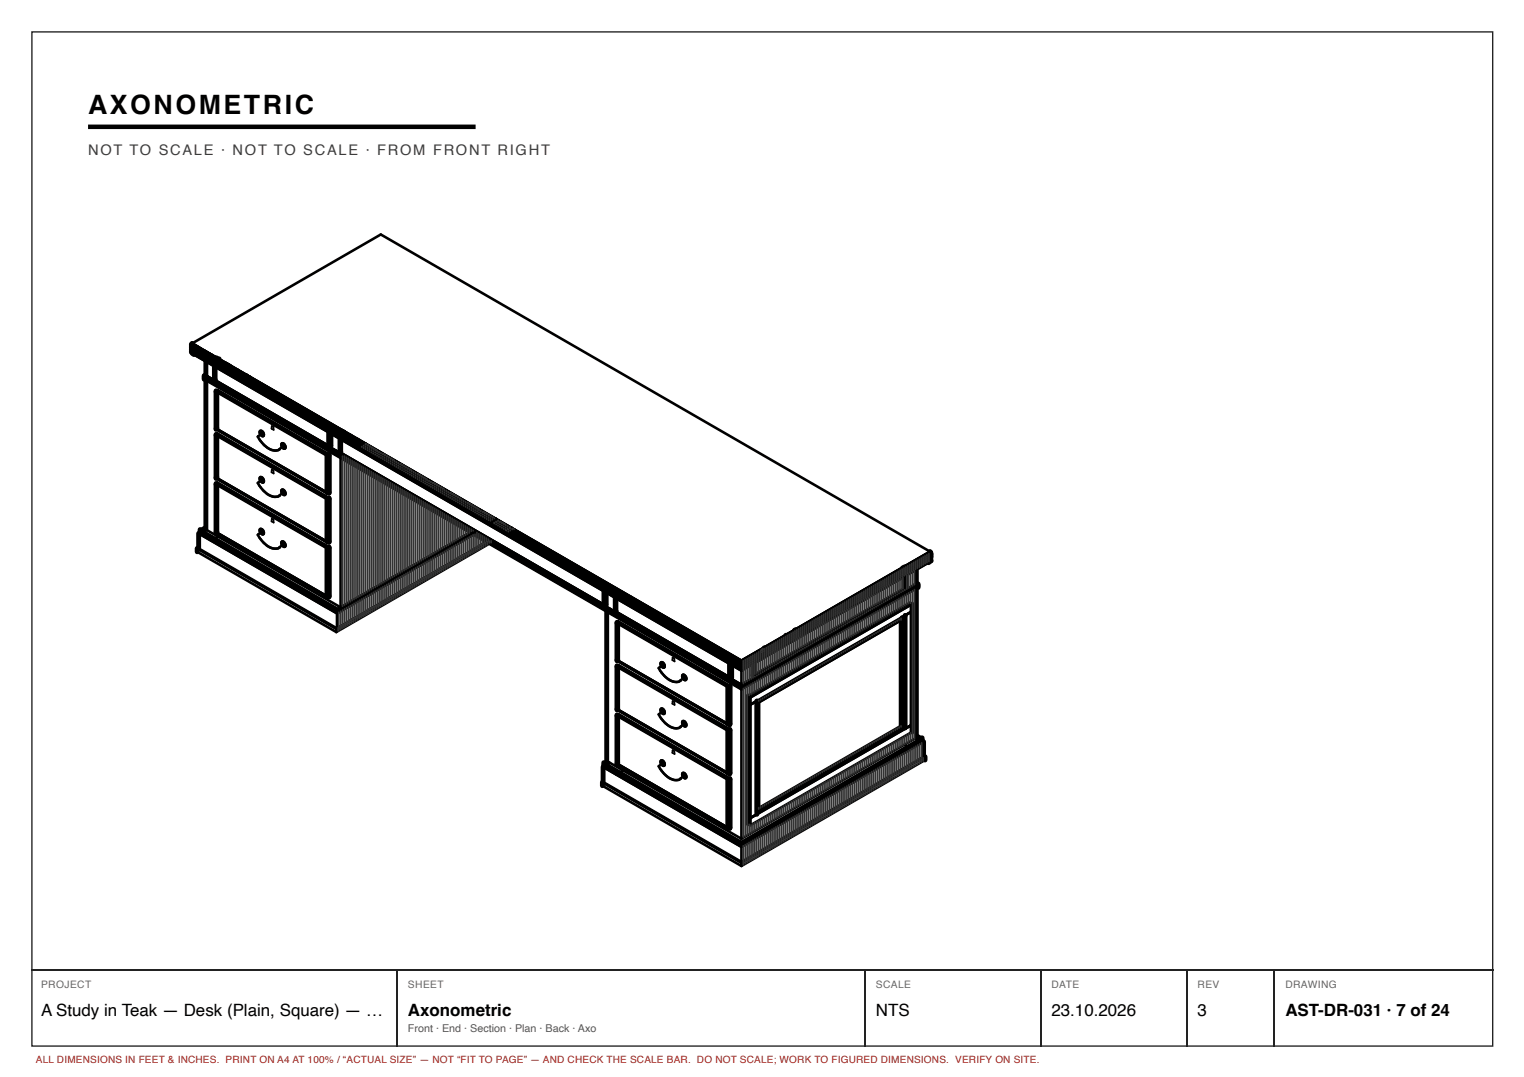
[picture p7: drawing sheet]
<svg xmlns="http://www.w3.org/2000/svg" width="297mm" height="210mm" viewBox="0 0 297 210" stroke-linecap="round" stroke-linejoin="round" font-family="sans-serif">
<defs><g id="words">
<text font-size="5.2" x="17.2" y="22.2">AXONOMETRIC</text>
<g font-size="3.3">
<text x="8" y="197.9">A Study in Teak — Desk (Plain, Square) — …</text>
<text x="79.5" y="197.9">Axonometric</text>
<text x="170.7" y="197.9">NTS</text>
<text x="204.9" y="197.9">23.10.2026</text>
<text x="233.4" y="197.9">3</text>
<text x="250.5" y="197.9">AST-DR-031 · 7 of 24</text>
</g>
<text font-size="2.9" fill="#3d3d3d" x="17.2" y="30.3">NOT TO SCALE · NOT TO SCALE · FROM FRONT RIGHT</text>
<text font-size="2.1" fill="#555" x="79.5" y="201.1">Front · End · Section · Plan · Back · Axo</text>
<g font-size="2" fill="#666">
<text x="8" y="192.6">PROJECT</text>
<text x="79.5" y="192.6">SHEET</text>
<text x="170.7" y="192.6">SCALE</text>
<text x="204.9" y="192.6">DATE</text>
<text x="233.4" y="192.6">REV</text>
<text x="250.5" y="192.6">DRAWING</text>
</g>
<text font-size="1.9" fill="#a51d17" x="7" y="207.2">ALL DIMENSIONS IN FEET &amp; INCHES. PRINT ON A4 AT 100% / “ACTUAL SIZE” — NOT “FIT TO PAGE” — AND CHECK THE SCALE BAR. DO NOT SCALE; WORK TO FIGURED DIMENSIONS. VERIFY ON SITE.</text>
</g></defs>
<path d="M6.2 6.2h284.7v197.7h-284.7z" fill="none" stroke="#222" stroke-width=".26"/>
<path d="M17.2 24.7h75.5" fill="none" stroke="#000" stroke-width=".88" stroke-linecap="butt"/>
<g fill="none" stroke="#000" stroke-width=".34">
<path d="M50.9 93.3h.2l.1 .4-.3-.1zM53 83l.3 .2v.6l-.4-.3zM53 91.5l.3 .2v.6l-.4-.3zM50.9 103.4h.2l.1 .4-.3-.2zM53 101.1l.3 .2v.5l-.4-.2zM131.1 128.1l.3 .2 .1 .6-.5-.3zM131.1 136.6l.3 .2 .1 .6-.5-.3zM129 148.5h.2l.1 .4-.3-.1zM131.1 146.2l.3 .2 .1 .5-.5-.2z"/>
<circle cx="51" cy="84.4" r=".23"/>
<circle cx="55.3" cy="86.9" r=".22"/>
<circle cx="55.3" cy="95.9" r=".22"/>
<circle cx="55.3" cy="106" r=".22"/>
<circle cx="129.1" cy="138.6" r=".23"/>
<circle cx="129.1" cy="129.5" r=".23"/>
<circle cx="133.4" cy="132" r=".22"/>
<circle cx="133.4" cy="151.1" r=".22"/>
<circle cx="133.4" cy="141" r=".22"/>
</g>
<g fill="none" stroke="#000" stroke-width=".5">
<path d="M37.3 67.3l107.2 62 36.9-21.4M37.3 67.8l107.2 61.9 36.8-21.2h.1l-36.9 21.3M37.3 68.2l107.2 61.9 36.9-21.3M37.3 68.7l107.2 61.8M37.4 66.9l36.8-21.2 107.1 61.8-36.8 21.2zM37.4 67.1l107.1 61.8M37.4 67.5l107.1 61.8M37.4 67.4l-.1 .1 107.2 61.9M37.4 68l107.1 61.8M37.4 67.9l-.1 .1 107.2 61.8M37.4 68.4l107.1 61.8 36.8-21.2M37.4 68.3l-.1 .1 107.2 61.9 36.9-21.3-.1-.1"/>
<path d="M37.5 68.9l107 61.8 36.4-21M37.7 67.2l-.1 .1M37.7 67.7h-.1M37.7 68.1h-.1M37.7 68.5l-.1 .1M37.7 67.3h.1M37.7 67.7h.1M37.7 68.1v.1M37.8 68.6h-.1M37.8 67.2h.1M38 67.4v.1M38 67.9h.1"/>
<path d="M38 68.3h.1M38.1 68.8h-.1M38.1 67.4h.1M38.1 67.5h-.1M38.1 67.9l-.1 .1M38.2 68.4h-.1M38.4 67.7h.1M38.4 68.1h.1M38.4 68.5v.1M38.5 67.7h-.1M38.5 68.2h.1M38.5 69v.1"/>
<path d="M38.8 67.9h-.1M38.8 68.3v.1M38.9 67.9l-.1 .1M38.9 68.8h-.1M39 67.9h.1M39 69.3l105.5 60.9 35.2-20.3M39.2 68.1h-.1M39.3 68.1h.1M39.3 68.6h-.1M39.4 69.1h-.1M39.7 68.4h-.1M39.8 68.9h-.1"/>
<path d="M39.8 73.4l104.7 60.4M39.8 73.6l104.7 60.5M39.8 73.9l104.7 60.5 34.4-19.9M39.9 69.3l-.1 .1M39.9 73.4l-.1 .1 104.7 60.4M39.9 73.7h-.1l104.7 60.5M40 73.2l104.5 60.3M40 73.7l104.5 60.4M40 73.6h.1M40.1 73.2l1.7 .9M40.1 73.1l-.1 .1 104.5 60.3M40.1 73l-.3 .2 104.7 60.5"/>
<path d="M40.1 73.8l-.1 .1M40.1 68.6v.1M40.2 73.3l-.1 .1M40.2 69.1v.1M40.2 73.2l-.2 .1M40.2 73.9l-.1 .1M40.3 73.2l-.1 .1M40.3 69.6v.1M40.4 73.4l-.1 .1M40.4 73.7h-.1M40.4 73.4h.1M40.5 73.8h-.1"/>
<path d="M40.6 73.6h-.1M40.6 68.9l-.1 .1M40.7 69.4h-.1M40.7 73.5h-.1M40.7 73.6l-.1 .1M40.8 73.6h-.1M41.1 69.2h-.1M41.6 74.7l-.1 .1M41.9 74.6h-.1M41.9 74.1l-.1-.1 22.4 13M41.9 71.5v2.6M42.1 75h-.1"/>
<path d="M42.1 74.4l-.1 .1M42.2 74l-.3 .1M42.3 74.8v.1M42.4 69.9v.1M42.4 70.4h.1M42.4 70.8v.1M42.4 76l21.7 12.6-.2 .1M42.4 76l-.1 .1 21.7 12.5v7.6l.1-.1-.2 .2M42.4 76l-.3 .2 21.8 12.5M42.6 74.7l-.1 .1M42.7 71h-.1M42.9 71.1h-.1"/>
<path d="M43 71.2h-.1M43 70.8h.1M43.2 71.3h-.1M43.2 70.9h.1M43.3 75.7h-.1M43.4 70.9l-.1 .1M43.4 71.4h-.1M43.4 70.5l-.1 .1M43.4 71.4v.1M43.5 70.5h.1M43.5 71v.1M43.6 75.5l-.1 .1"/>
<path d="M43.6 75.8l-.1 .1M43.6 71.1h-.1M43.6 70.7h-.1M43.6 71.5v.1M43.7 71.6h-.1M43.7 70.7v.1M43.7 75.9v.1M43.8 71.2h-.1M43.8 75.4l-.1 .1M43.8 75.7h-.1M43.9 71.7h-.1M43.9 70.8l-.1 .1"/>
<path d="M44 70.9h-.1M44 70.8h.1M44 71.7l-.1 .1M44 76.1h-.1M44 75.8h-.1M44 71.3h-.1M44 75.5l-.1 .1M44.1 71.3l-.1 .1M44.2 71h-.1M44.2 75.9l-.1 .1M44.2 75.7h-.1M44.2 71.4v.1"/>
<path d="M44.4 71.5h-.1M44.4 71.1h-.1M44.4 71.1v.1M44.5 75.8h-.1M44.6 71.2v.1M44.7 71.3h.1M45.4 72.5l-.1 .1M45.8 72.3l-.1 .1M45.9 72.8l-.1 .1M46.1 72.1h.1M46.2 72.6h.1M46.6 72.4h-.1"/>
<path d="M46.7 72.3h.1M47.1 73.5l-.1 .1M47.3 73.7h-.1M47.5 73.3h-.1M47.5 73.8h-.1M47.7 73.4l-.1 .1M47.7 73.9h.1M47.8 73.1h.1M47.9 73.5l-.1 .1M48.1 73.2l-.1 .1M48.1 73.7h-.1M48.2 73.3v.1"/>
<path d="M48.3 73.3h.1M48.5 73.5h-.1M42.1 83.7l21.8 12.6M42.1 93.2l21.8 12.6M42.3 83.6l-.2-.1 21.8 12.6M42.3 83.6v-7.2l-.2-.1 21.8 12.6M42.3 93.2v-8.3l-.2-.1 21.8 12.6M42.3 93.2l-.2-.1 21.8 12.6M42.4 84.5l-.1 .1 21.7 12.5v8.6h.1l-.2 .1M42.4 94.1h-.1l21.7 12.6v9.7l.1-.1-.2 .1M42.4 84.5l21.7 12.6-.2 .1M42.4 84.5l-.3 .2 21.8 12.5"/>
<path d="M42.4 94.1l21.7 12.5-.2 .2M42.4 94.1l-.3 .1 21.8 12.6M42.5 83.5l-.2 .1M42.5 93l-.2 .2M50.6 84.1a.61 .61 0 0 1 .7 .2 .61 .61 0 0 1 0 .7l-.6-.3zM50.7 93a.7 .7 0 0 1 .6 1l-.6-.3a.55 .55 0 0 1 0-.7zM51 84.5l-.7 .6a4.5 4.5 0 0 0 3.4 2.7l.5-.1 1-.8M51 93.5l-.7 .6a4.3 4.3 0 0 0 3.7 2.7l.5-.2 .7-.7M54.9 86.5a.6 .6 0 0 1 .6 .2 .6 .6 0 0 1 0 .7 .75 .75 0 0 1-.6-.9zM54.9 95.5a.6 .6 0 0 1 .6 .3 .6 .6 0 0 1 0 .7l-.5-.3zM61.8 86.3l-.1 .1M61.9 86.4l-.1 .1"/>
<path d="M62 86.2l-.1 .1M62.1 86.3h-.1M62.2 86.6l-.1 .1M62.3 86.1h-.1M62.4 86.1l-.1 .1M62.5 86.7l-.1 .1M62.5 86.5h-.1M62.7 86.6l-.1 .1M62.7 86.3l-.1 .1M62.9 86.5h-.1M63.7 87.4l-.1 .1M63.7 96l.2 .1"/>
<path d="M63.7 88.8l.2 .1M63.7 97.3l.2 .1M63.9 88.7v7.6M63.9 97.2v8.6M63.9 87.3l-.1 .1M64.1 86.9l.1 .1M64.1 88.8l-.2 .1M64.1 95.9l-.2 .2M64.1 97.2l-.2 .2M64.1 87.2h.1M64.2 87.1l2.1 1.1M64.2 84.3v2.8"/>
<path d="M64.3 84.4v2.7l.2-.1-.3 .1M64.5 86.8l-.3 .2M65 88.2h-.1M65.2 88.1h-.1M65.3 88.4h-.1M65.4 88.4l-.1 .1M65.5 88.5h-.1M65.5 88.2l-.1 .1M65.6 84.2h-.1M65.6 87.8l-.2 .2M65.6 88.3h-.1M65.6 84.2v.1"/>
<path d="M65.7 88.3v.1M65.8 88.1h-.1M65.9 88.1l-.1 .1M65.9 88l-.1 .1M65.9 84h.1M66 88.1h-.1M66 88.2l-.1 .1M66 84.4l-.1 .1M66 84v.1M66.1 88.1l-.1 .1M66.2 84.6h-.1M66.3 83.7l-.1 .1"/>
<path d="M66.3 84.2v.1M66.4 89.3v29.1M66.4 88.2h-.1l51.5 29.7M66.4 85.6v2.6M66.4 83.8h-.1M66.5 83.8h.1M66.5 89.1h-.1M66.6 84.4h-.1M66.7 88.1l-.3 .1M66.7 88.9l-.1 .1M66.7 84h.1M67 88.8h-.1"/>
<path d="M67 84.1l-.1 .1M67.4 85.3h.1M67.8 85.1h-.1M68.2 84.8l-.1 .1M68.7 86v.1M69 86.2h.1M69.1 85.8h-.1M69.1 86.2v.1M69.3 86.3l-.1 .1M69.4 86h-.1M69.5 85.6h-.1M69.5 86l-.1 .1"/>
<path d="M69.6 86.1h.1M69.8 85.8h-.1M69.9 85.8l-.1 .1M70 85.8h.1M70 85.9h-.1M70.1 85.8h.1M70.2 86.9h.1M70.6 86.7h.1M71 86.5h-.1M38.4 107.5l27.1 15.7M38.7 106.9l27 15.6M38.7 106.7l-.3 .2 27.1 15.6"/>
<path d="M38.9 104l26.9 15.5M38.9 103.8l-.2 .2 27 15.5M39 103.4l26.8 15.5M39.2 103.5l-.3 .2 26.9 15.5M39.2 103.7l26.7 15.4M39.2 103.7l-.1 .1M40.1 103.2l26.3 15.2M40.1 102.5l-1.1 .7 26.8 15.5M40.1 102.9l-.8 .5M40.1 103l-.7 .4M40.1 103.2l-.6 .3M41.2 105.3h-.1"/>
<path d="M41.6 105l-.2 .1M42.1 103.9l21.8 12.5M42.3 103.8v-9.3l-.2-.1 21.8 12.5M42.3 103.8l-.2-.1 21.8 12.6M42.5 104.6l-.6 .3M42.5 103.7l-.2 .1M50.6 103.2a.61 .61 0 0 1 .7 .2 .61 .61 0 0 1 0 .7l-.4-.1a.78 .78 0 0 1-.3-.8zM51 103.6l-.7 .6a4.3 4.3 0 0 0 3.7 2.7l.5-.2 .7-.7M54.9 105.6a.6 .6 0 0 1 .6 .3 .6 .6 0 0 1 0 .7l-.5-.3zM63.7 105.6l.2 .1M63.7 116.2l.2 .1M63.7 106.9h.2"/>
<path d="M63.9 106.8v9.6M64.1 105.5l-.2 .2M64.1 106.8l-.2 .1M64.1 116.1l-.2 .2M65.7 119.5v3M65.8 119.2v.3M65.8 119.5l26.4-15.3-26.5 15.3M65.8 118.7v.2M65.9 118.8v.3M65.9 119.1l26.1-15-26.2 15.1M66.4 118.4l25.2-14.6-25.8 14.9M91.8 103.9l-26 15"/>
<path d="M91.8 103.7h-.1M92 103.8h-.1M92.1 103.5l-.1 .1M92.2 103.7h-.1M92.2 103.9l-.1 .1M92.3 103.4l-.1 .1M92.5 103.5l-.1 .1M92.5 103.8h-.1M92.5 104.1h-.1M92.7 103.7h-.1M92.7 103.9l-.1 .1M92.9 103.8h-.1"/>
<path d="M95 105.5l-.1 .1M95.2 105.4h-.1M95.3 106l-29.8 17.2M95.5 105.3h-.1M95.6 101.5l-.1 .1M95.6 105.8l-.1 .1M95.7 101.6v.1M95.8 105.7l-.1 .1M95.9 101.3h.1M96 101.8h-.1M96 105.6h-.1M96.1 101.4h.1"/>
<path d="M96.2 101.9h.1M96.3 101.1h.1M96.4 101.5l-.1 .1M96.5 101.2h-.1M96.6 101.1v.1M96.6 101.7h-.1M96.7 101.3v.1M96.8 101.3h.1M97 101.5h-.1M97 101.4h.1M98.8 103.4h-.1M99.1 103.1v.1"/>
<path d="M99.3 103.7h-.1M99.5 102.9l-.1 .1M99.7 103.5h-.1M100.1 103.3h-.1M117.7 117.9h.1M117.8 115.3v2.8l.3-.1h-.1v-2.6M117.9 118.1l2 1.1M118.1 117.8l-.3 .1M118.4 119l-.2 .1M118.6 118.9h-.1M118.8 118.7l-.1 .1M118.9 118.7h.1"/>
<path d="M120 119.2l-.1-.1 22.4 13M120 116.6v2.6M120.3 119.1l-.3 .1M122.1 116.8l-.1 .1M122.5 116.6l-.1 .1M122.9 116.4h-.1M170.1 114h.1M170.2 114l.1 .1M170.4 113.9h.1M170.5 113.9h.1M170.6 114.3h.1M170.8 113.6h.1"/>
<path d="M170.8 114.1l.1 .1M170.9 113.7h.1M171 114.5h.1M171.2 114.3l.1 .1M171.2 113.9h.1M171.6 114.1h.1M172.1 113h.1M172.5 113.2h.1M172.6 112.7h.1M172.8 113.4h.1M172.9 112.9l.1 .1M173.3 113.1l.1 .1"/>
<path d="M173.9 111.8h.1M174 111.9h.1M174 111.8h.1M174.1 111.8h.1M174.1 116.3h.1M174.3 111.6h.1M174.3 116.4h.1M174.3 111.7h.1M174.4 112.1h.1M174.4 116.2h.1M174.5 112v.1M174.5 116.5l.1 .1"/>
<path d="M174.5 116.2l.1 .1M174.5 111.6h.1M174.6 111.5v.1M174.7 111.9v.1M174.7 111.9h.1M174.7 112.3l.1 .1M174.7 116.6l.1 .1M174.7 116.4h.1M174.7 111.4l.1 .1M174.8 111.4h.1M174.8 115.9l.1 .1M174.8 112.2l.1 .1"/>
<path d="M174.9 111.8h.1M174.9 116h.1M175 111.3h.1M175 116.5v.1M175 112.1l.1 .1M175.1 112.1h.1M175.1 111.2l.1 .1M175.1 116.1l.1 .1M175.2 111.6h-.1M175.3 112h.1M175.3 111.1v.1M175.3 111.5l.1 .1"/>
<path d="M175.4 116.3h.1M175.5 111.4v.1M175.5 111.9h.1M175.5 111.8l.1 .1M175.7 111.3v.1M175.7 111.7l.1 .1M175.8 111.7h.1M176 115.2l.1 .1M176.1 110.6h.1M176.1 110.7v.1M176.1 111.1v.1M176.1 111.5v.1"/>
<path d="M176.1 115.3h.1M176.4 115.4l.1 .1M176.4 114.7l.1-.1-29.6 17.1M176.4 114.7l-.2-.1-29.1 16.8M176.5 115h.1M176.5 114.8l-29.6 17.1M176.5 112.2l-.1 .1v2.4M176.6 115.6h.1M176.6 115l.1 .1M176.8 115.2h.1M177.1 115.3h.1M177.6 109.8h.1"/>
<path d="M177.9 114.1v.1M178 114.1h.1M178 114.2l.1 .1M178 110h.1M178.1 109.5h.1M178.1 114.1l.1 .1M178.2 114h.1M178.2 113.9l.1 .1M178.2 114.3l.1 .1M178.3 114l.1 .1M178.3 114l.2 .1M178.3 114.3h.2"/>
<path d="M178.4 110.2h.1M178.5 113.8h-.1M178.5 114.5h.1M178.5 109.7h.1M178.5 109.2h.1M178.5 113.9h.1M178.5 114.2h.1M178.6 109.2v.1M178.6 113.7l-34.1 19.7M178.6 113.7h.1l-34.2 19.8M178.6 113.6l.3 .2-34.4 19.9M178.6 113.9h.1"/>
<path d="M178.6 114.1l.1 .1M178.6 114.4l.1 .1M178.7 113.8l-34.2 19.7M178.8 114l.1 .1-34.4 19.8M178.8 114.3h.1l-34.4 19.9M178.9 109.9v.1M178.9 113.9l-34.4 19.9M178.9 114.2l-34.4 19.9M178.9 109.4l.1 .1M179 109h.1M179.3 109.7h.1M179.4 109.2h.1"/>
<path d="M179.4 108.6h.1M179.5 108.7h.1M179.7 109.9h.1M179.7 108.5h.1M179.8 108.5l.1 .1M179.8 109.4h.1M179.9 108.9h.1M179.9 108.5h.1M180.1 108.2h.1M180.2 108.7v.1M180.2 109.6h.1M180.2 108.3h.1"/>
<path d="M180.2 108.2h.1M180.3 109.1v.1M180.3 108.2v.1M180.3 108.7h.1M180.5 109h.1M180.6 108h.1M180.6 108.1h.1M180.6 108.5h.1M180.6 109.3l.1 .1M180.7 108v.1M180.7 108.5h.1M180.7 108.9h.1"/>
<path d="M180.9 107.8h.1M180.9 109.2h.1M181 108.3h.1M181 107.9h.1M181 107.8h.1M181 108.2l.1 .1M181 108.7h.1M181 108.7v.1M181 109.1h.1M181.2 109.5l-36.7 21.2M181.3 107.6h.1M181.3 107.6l.1 .1-36.9 21.3"/>
<path d="M181.3 107.6l-36.8 21.2-107.1-61.8-.1 .1 107.2 61.9M181.3 107.7l-36.8 21.2M181.3 108.1l-36.8 21.2M181.3 108l.1 .1-36.9 21.3M181.3 108.5l-36.8 21.3M181.3 109.3l-36.8 21.2M181.4 108.4l-36.9 21.3M181.4 109.2l-36.9 21.3M65.5 122.5v.7M65.7 122.5l29.1-16.8-29.3 16.8M120.2 128.8l21.8 12.6M120.2 138.4l21.8 12.5"/>
<path d="M120.4 128.7l-.2-.1 21.8 12.6M120.4 128.7v-7.2l-.2-.1 21.8 12.6M120.4 138.3v-8.3l-.2-.1 21.8 12.6M120.4 138.3l-.2-.1 21.8 12.6M120.5 121.1l-.1 .1 21.7 12.6v7.5l.1-.1-.2 .2M120.5 139.2l-.1 .1 21.7 12.5v9.7l.1-.1-.2 .2M120.5 121.1l21.7 12.6-.2 .1M120.5 121.1l-.3 .2 21.8 12.5M120.5 129.6l-.1 .1 21.7 12.5M120.5 129.6l21.7 12.6M120.5 129.6l-.3 .2 21.8 12.5M120.5 139.2l21.7 12.5-.2 .2"/>
<path d="M120.5 139.2l-.3 .1 21.8 12.6M120.6 128.6l-.2 .1M120.6 138.1l-.2 .2M128.8 129.2a.6 .6 0 0 1 .6 .2 .6 .6 0 0 1 0 .7 .75 .75 0 0 1-.6-.9zM128.8 138.2a.6 .6 0 0 1 .6 .2 .6 .6 0 0 1 0 .7l-.5-.3zM129.1 129.6l-.7 .6a4.3 4.3 0 0 0 3.7 2.7l.5-.2 .8-.7M129.1 138.6l-.7 .6a4.2 4.2 0 0 0 3.7 2.7l.5-.2 .8-.6M133 131.6a.6 .6 0 0 1 .6 .2 .6 .6 0 0 1 0 .7 .75 .75 0 0 1-.6-.9zM141.8 133.9l.2 .1M142 133.8v7.6M142.2 132l.1 .1M142.2 133.9l-.2 .1"/>
<path d="M142.3 129.4v2.8l.3-.1-.1 .1v-2.7M142.4 132.2l2.1 1.2M142.6 131.9l-.3 .2M143.7 133.6l-.1 .1M143.9 133.7l-.1 .1M143.9 133.5h-.1M144.1 133.6l-.1 .1M144.1 133.9h-.1M144.1 133.3v.1M144.3 133.3h-.1M144.3 133.4l-.1 .1M144.3 133.7l-.1 .1"/>
<path d="M144.3 134l-.1 .1M144.4 133.4h.1M144.5 128.7v.2M144.5 129v.3M144.5 129.4v.4M144.5 129.8v3.6M144.5 133.5h.1M144.5 133.7v.1M144.5 133.9v.2M144.5 134.2v29.3M145.8 137l.5 .3 31.4-18.2-1.2 .8v22M145.8 135.6l31.5-18.1 .4 .2-31.4 18.2z"/>
<path d="M146.3 135.9v24.9M146.7 131.8l.2 .1M146.7 131.6l.2 .1M147.1 129.2l-.2 .1v2.6M147.1 131.7h-.2M147.6 136.7h-.1l28.9-16.7-.2 .2v21.5M147.6 127h.1M147.7 136.7l27.7-16 .2 .2-27.7 16zM147.7 127l.1 .1M147.9 136.9v20.5M148.1 127.3h.1M148.1 126.8v.1"/>
<path d="M149 126.8l-.9 .5M152.8 128.6h.1M152.9 128.8h.1M152.9 128.8l-8.4 4.9M152.9 128.7h.1M153 129h.1M153 129l-8.5 4.9M153.1 128.9h.1M153.1 128.4l.1 .1M153.2 128.8l.1 .1M153.2 129.1h.1M153.2 128.5h.1"/>
<path d="M153.3 129l.1 .1M153.4 129h.1M153.5 128.6l.1 .1M153.7 128.8h.1M154.4 123.1h.1M154.4 123.2v.1M154.4 123.6v.1M154.4 124v.1M154.4 127.7h.1M154.5 127.7l.1 .1M154.8 127.9h.1M155 128l.1 .1"/>
<path d="M155.7 127h.1M155.8 127l.1 .1M156 127.2h.1M156.1 126.7h.1M156.2 127.3l.1 .1M156.2 126.8h.1M156.3 126.6h.1M156.4 126.7h.1M156.5 126.9l.1 .1M156.7 126.8l.1 .1M156.7 127l.1 .1M156.9 126.9l.1 .1"/>
<path d="M117.4 153.1l27.1 15.7M118 149.2l-.1 .1M118.4 148.4l-.5 .3M118.7 148.6l-.6 .3M118.9 148.7l-.6 .3M120.2 150.9h-.1M120.2 149l21.8 12.6M120.4 148.9v-9.3l-.2-.1 21.8 12.5M120.4 148.9l-.2-.1 21.8 12.6M120.6 150.7h-.2M120.6 148.8l-.2 .1M121.4 150.2l-.5 .3"/>
<path d="M128.9 148.2a.7 .7 0 0 1 .5 1l-.5-.3a.51 .51 0 0 1 0-.7zM129.1 148.7l-.7 .6a4.2 4.2 0 0 0 3.7 2.7l.5-.2 .8-.7M133 140.6a.6 .6 0 0 1 .6 .3 .6 .6 0 0 1 0 .7 .75 .75 0 0 1-.6-1zM133 150.7a.6 .6 0 0 1 .6 .3 .6 .6 0 0 1 0 .7l-.5-.3zM141.8 141.1l.2 .1M141.8 150.7l.2 .1M141.8 142.4l.2 .1M141.8 152h.2M142 142.3v8.6M142 151.9v9.7M142.1 142.3h-.1M142.1 142.2v8.6h.1l-.2 .1"/>
<path d="M142.2 141l-.2 .2M142.2 142.2h-.1M142.2 142.3l-.2 .2M142.2 142.2l-.2 .1M142.2 150.6l-.2 .2M142.2 151.9l-.2 .1M147.7 157.3l.2 .1M175.6 141.4l-27.7 16M176.2 141.7l.2-.1-28.9 16.7 .1-.1M176.2 141.7l-.4-.2-28.2 16.3M176.3 145.1l.5 .4M176.5 141.9l1.2-.7-31.4 18.2-.5-.3"/>
<path d="M176.5 141.9h-.1l-28.9 16.6M177.1 145.6l.2 .1M177.5 145.9h.1M177.7 142.6l-31.4 18.2M178.6 143.8l-34.1 19.7M178.6 143.1l1.1 .7-35.2 20.3M178.6 143.5l.8 .5M178.6 143.6l.7 .4M178.6 143.7l.6 .4M179.5 144.1l.3 .2-35.3 20.3M179.6 144.3h-.1l-35 20.2M179.7 144l-35.2 20.3-26.8-15.5"/>
<path d="M179.8 144.5l-35.3 20.4M179.8 144.4l.2 .1-35.5 20.5M180 147.5l-35.5 20.5M180 147.3l.3 .2-35.8 20.6M180.3 148.1l-35.8 20.7M141.8 161.3l.2 .1M142.2 161.2l-.2 .2M144.5 164.1v.4M144.5 164.6v.3M144.5 165v3M144.5 168.1v.7M144.5 163.5l-26.3-15.2-.5 .3 26.8 15.5"/>
<path d="M144.5 164.9l-26.8-15.5-.2 .1 27 15.5M144.5 164.5l-26.7-15.5-.1 .1 26.8 15.5M144.5 168l-27-15.6-.1 .1 27.1 15.6M145.8 160.5l.5 .3"/>
</g>
<g fill="#000">
<circle cx="37.4" cy="67.9" r=".48"/>
<circle cx="37.4" cy="68.3" r=".48"/>
<circle cx="37.4" cy="67" r=".25"/>
<circle cx="37.4" cy="67.4" r=".48"/>
<circle cx="37.7" cy="67.2" r=".25"/>
<circle cx="37.8" cy="67.2" r=".25"/>
<circle cx="38.2" cy="67.4" r=".25"/>
<circle cx="38.5" cy="67.6" r=".25"/>
<circle cx="38.6" cy="67.7" r=".25"/>
<circle cx="38.9" cy="67.8" r=".25"/>
<circle cx="39.7" cy="68.3" r=".25"/>
<circle cx="40.2" cy="68.6" r=".25"/>
<circle cx="40.7" cy="68.9" r=".25"/>
<circle cx="41.1" cy="69.1" r=".25"/>
<circle cx="42.4" cy="69.8" r=".25"/>
<circle cx="42.5" cy="69.9" r=".48"/>
<circle cx="43.7" cy="70.6" r=".25"/>
<circle cx="43.8" cy="70.7" r=".25"/>
<circle cx="44" cy="70.8" r=".25"/>
<circle cx="44.2" cy="70.9" r=".25"/>
<circle cx="44.3" cy="70.9" r=".25"/>
<circle cx="44.5" cy="71.1" r=".25"/>
<circle cx="44.7" cy="71.2" r=".25"/>
<circle cx="44.8" cy="71.3" r=".25"/>
<circle cx="46.2" cy="72.1" r=".25"/>
<circle cx="47.9" cy="73" r=".25"/>
<circle cx="48.1" cy="73.2" r=".25"/>
<circle cx="48.5" cy="73.4" r=".25"/>
<circle cx="66.4" cy="83.7" r=".25"/>
<circle cx="66.8" cy="83.9" r=".25"/>
<circle cx="67" cy="84.1" r=".25"/>
<circle cx="68.3" cy="84.8" r=".25"/>
<circle cx="69.6" cy="85.5" r=".25"/>
<circle cx="69.9" cy="85.7" r=".25"/>
<circle cx="71.1" cy="86.4" r=".25"/>
<circle cx="96.4" cy="101" r=".25"/>
<circle cx="99.6" cy="102.9" r=".25"/>
<circle cx="100.1" cy="103.2" r=".25"/>
<circle cx="122.9" cy="116.4" r=".25"/>
<circle cx="172" cy="112.9" r=".25"/>
<circle cx="172.5" cy="112.7" r=".25"/>
<circle cx="174.2" cy="111.7" r=".25"/>
<circle cx="174.4" cy="111.5" r=".25"/>
<circle cx="174.5" cy="111.5" r=".25"/>
<circle cx="174.7" cy="111.4" r=".25"/>
<circle cx="174.9" cy="111.3" r=".25"/>
<circle cx="175" cy="111.2" r=".25"/>
<circle cx="175.2" cy="111.1" r=".25"/>
<circle cx="175.9" cy="110.7" r=".48"/>
<circle cx="176.3" cy="110.5" r=".48"/>
<circle cx="177.6" cy="109.7" r=".25"/>
<circle cx="178" cy="109.5" r=".25"/>
<circle cx="179" cy="108.9" r=".25"/>
<circle cx="179.8" cy="108.4" r=".25"/>
<circle cx="180.1" cy="108.2" r=".25"/>
<circle cx="180.5" cy="108" r=".25"/>
<circle cx="180.9" cy="107.8" r=".25"/>
<circle cx="181" cy="107.8" r=".25"/>
<circle cx="181.3" cy="109.3" r=".48"/>
<circle cx="181.3" cy="108" r=".48"/>
<circle cx="181.3" cy="108.5" r=".48"/>
<circle cx="148.1" cy="126.7" r=".25"/>
<circle cx="149" cy="126.2" r=".48"/>
<circle cx="155.1" cy="122.7" r=".48"/>
</g>
<g fill="none" stroke="#000" stroke-width=".96">
<path d="M37.3 67.1v.2M37.3 67.5v.3M37.3 68v.2M37.3 68.4v.3M37.4 66.9v.2M37.4 67.4v.1M37.4 67.9v.1M37.4 68.3v.1M37.4 68.7h.1M37.5 68.8v.1M37.8 69.1h.1M39 69.3v.1"/>
<path d="M39.6 69.5h.1M39.6 69.6h.1M39.8 73.2v.2M39.8 73.5v.1M39.8 73.7v.2M40 73.2h.1M40.1 70.4v2.8M40.1 74.1v29.1M41.8 71.4v2.8M41.9 71.5v2.4M42.1 76.2v7.5M42.2 69.7h.1"/>
<path d="M42.2 69.8v.1M42.2 70.3h.1M42.2 70.7v.1M42.3 76.4v7M42.5 70v.1M42.5 70.5h.1M42.5 70.9v.1M42.1 84.7v8.5M42.1 94.2v9.7M42.3 84.9v8.1M42.3 94.5v9.2M63.7 88.8v7.2"/>
<path d="M63.7 97.3v8.3M64.1 84.2v2.7M64.1 88.6v7.5M64.1 97.1v8.6M64.5 84.5v2.5M66.3 85.5v2.8M66.4 85.6v2.5M38.4 106.9v.6M38.7 104v2.9M38.9 103.7v.3M39 103.2v.2M39.2 103.6v.1"/>
<path d="M63.7 106.9v9.3M64.1 106.6v9.7M117.7 115.2v2.7M118.1 115.5v2.5M118.2 119.2v29.1M119.9 116.5v2.8M120 116.6v2.4M175.9 110.8h.1M175.9 111.2v.1M175.9 111.6v.1M176.2 112.4v2.2M176.3 110.6h.1"/>
<path d="M176.3 111v.1M176.3 111.4v.1M176.4 119.9v22M176.5 112.2v2.6M177.7 117.7v24.9M178.6 111v2.7M178.6 114.7v29.1M178.7 113.7v.1M178.9 113.8v.1M178.9 114.1v.1M178.9 114.3v.2M179.2 110.1h.1"/>
<path d="M179.2 110.2h.1M179.7 109.9h.1M180.9 109.6v.1M181.2 109.4v.1M181.3 107.5v.2M181.3 108v.1M181.3 108.5h.1M181.3 108.9v.1M181.4 107.7v.2M181.4 108.1v.3M181.4 108.5v.3M181.4 109v.2"/>
<path d="M120.2 121.3v7.5M120.2 129.8v8.6M120.2 139.3v9.7M120.4 121.5v7M120.4 130v8.1M120.4 139.6v9.2M141.8 133.9v7.2M142.2 129.3v2.7M142.2 133.7v7.5M142.6 129.6v2.5M145.8 135.6v24.9M146.7 129.4v2.4"/>
<path d="M147.1 129.2v2.5M147.5 136.6v22.1M147.6 136.7v21.5M147.7 136.7v20.6M149 126.3v.1M149 126.8h.1M153.2 123.8h.1M153.2 123.9v.1M153.2 124.3v.1M153.2 124.8h.1M154.9 122.8h.1M154.9 122.9v.1"/>
<path d="M154.9 123.3v.1M154.9 123.8v.1M155.1 122.8v.1M155.1 123.2v.1M155.1 123.7h.1M175.6 120.9v20.5M175.8 120.4v21.1M117.4 152.5v.6M117.5 149.5v2.9M117.7 149.1v.3M117.7 148.6v.2M117.8 148.9v.1"/>
<path d="M141.8 142.4v8.3M141.8 152v9.3M142.2 142.2v8.6M142.2 151.7v9.7M179.5 144.1v.2M179.7 143.8v.2M179.8 144.3v.2M180 144.5v3M180.3 147.5v.6"/>
</g>
<g fill="none" stroke="#333" stroke-width=".34">
<path d="M160.2 119.9v.3M160.5 119.7v.3M160.9 119.5v.3M160.9 119.9v.3M161.3 119.3v.3M161.3 119.7v.3M161.6 119.1v.2M161.6 119.5v.3M161.6 119.9v.3M162 118.9v.2M162 119.3v.3M162 119.7v.3"/>
<path d="M162.4 118.6v.3M162.4 119.1v.2M162.4 119.5v.3M162.4 119.9v.3M162.8 118.4v.3M162.8 118.9v.2M162.8 119.3v.3M162.8 119.7v.3M163.1 118.2v.3M163.1 118.6v.3M163.1 119.1v.2M163.1 119.5v.3"/>
<path d="M163.2 119.9v2.2M163.5 118v.3M163.5 118.4v.3M163.5 118.9v.2M163.5 119.3v.3M163.6 119.7v2.2M163.9 117.8v.3M163.9 118.2v.3M163.9 118.6v.3M163.9 119.1v.2M164 119.5v2.2M164.3 117.6v.2"/>
<path d="M164.3 118v.3M164.3 118.4v.3M164.3 118.9v.2M164.4 119.2v2.3M164.6 117.4v.2M164.6 117.8v.3M164.6 118.2v.3M164.6 118.6v.3M164.7 119v2.2M165 117.1v.3M165 117.6v.2M165 118v.3"/>
<path d="M165 118.4v.3M165.1 118.8v2.2M165.4 116.9v.3M165.4 117.4v.2M165.4 117.8v.3M165.4 118.2v.3M165.5 118.6v2.2M165.7 116.7v.3M165.7 117.1v.3M165.7 117.6v.2M165.7 118v.3M165.8 118.4v2.2"/>
<path d="M166.1 116.5v.3M166.1 116.9v.3M166.1 117.4v.2M166.1 117.8v.3M166.2 118.2v2.2M166.5 116.3v.2M166.5 116.7v.3M166.5 117.2v.2M166.5 117.6v.2M166.6 117.9v2.3M166.9 116.1v.2M166.9 116.5v.3"/>
<path d="M166.9 116.9v.3M166.9 117.4v.2M167 117.7v2.3M167.2 115.8v.3M167.2 116.3v.2M167.2 116.7v.3M167.2 117.2v.2M167.4 117.5v2.2M167.6 115.6v.3M167.6 116.1v.2M167.6 116.5v.3M167.6 116.9v.3"/>
<path d="M167.7 117.3v2.2M167.7 119.9v.1M168 115.4v.3M168 115.8v.3M168 116.3v.2M168 116.7v.3M168.1 117.1v2.2M168.1 119.7v.1M168.4 115.2v.3M168.4 115.6v.3M168.4 116.1v.2M168.4 116.5v.3"/>
<path d="M168.5 116.9v2.2M168.5 119.5v.1M168.7 115v.3M168.7 115.4v.3M168.7 115.9v.2M168.7 116.3v.3M168.8 116.6v2.3M168.8 119.2v.1M169.1 114.8v.2M169.1 115.2v.3M169.1 115.6v.3M169.1 116.1v.2"/>
<path d="M169.2 116.4v2.2M169.2 119v.1M169.5 114.5v.3M169.5 115v.3M169.5 115.4v.3M169.5 115.9v.2M169.6 116.2v2.2M169.6 118.8v.1M169.8 114.3v.3M169.8 114.8v.2M169.8 115.2v.3M169.8 115.6v.3"/>
<path d="M170 116v2.2M170 118.6v.1M170.2 114.1v.3M170.2 114.6v.2M170.2 115v.3M170.2 115.4v.3M170.3 115.8v2.2M170.3 118.4v.1M170.6 113.9v.3M170.6 114.3v.3M170.6 114.8v.3M170.6 115.2v.3"/>
<path d="M170.7 115.6v2.2M170.7 118.2v.1M171 113.7v.3M171 114.1v.3M171 114.6v.2M171 115v.3M171.1 115.4v2.2M171.1 118v.1M171.3 113.5v.2M171.3 113.9v.3M171.3 114.3v.3M171.3 114.8v.3"/>
<path d="M171.5 115.1v2.3M171.5 117.7v.1M171.7 113.3v.2M171.7 113.7v.3M171.7 114.1v.3M171.7 114.6v.2M171.8 114.9v2.2M171.8 117.5v.1M172.1 113.1v.2M172.1 113.5v.3M172.1 113.9v.3M172.1 114.3v.3"/>
<path d="M172.2 114.7v2.2M172.2 117.3v.1M172.5 112.8v.3M172.5 113.3v.2M172.5 113.7v.3M172.5 114.1v.3M172.6 114.5v2.2M172.6 117.1v.1M172.8 112.6v.3M172.8 113.1v.2M172.8 113.5v.3M172.8 113.9v.3"/>
<path d="M173 114.3v2.2M173 116.9v.1M173.2 112.4v.3M173.2 112.8v.3M173.2 113.3v.2M173.2 113.7v.3M173.3 114v2.3M173.3 116.6v.2M173.6 112.2v.3M173.6 112.6v.3M173.6 113.1v.2M173.6 113.5v.3"/>
<path d="M173.7 113.8v2.3M173.7 116.4v.1M174 112v.2M174 112.4v.3M174 112.8v.3M174 113.3v.2M174.1 113.6v2.2M174.1 116.2v.1M174.3 111.8v.2M174.3 112.2v.3M174.3 112.6v.3M174.3 113.1v.2"/>
<path d="M174.5 113.4v2.2M174.5 116v.1M174.7 111.5v.3M174.7 112v.2M174.7 112.4v.3M174.7 112.8v.3M174.8 113.2v2.2M174.8 115.8v.1M175.1 111.3v.3M175.1 111.8v.2M175.1 112.2v.3M175.1 112.6v.3"/>
<path d="M175.2 113v2.2M175.2 115.6v.1M175.4 111.1v.3M175.4 111.5v.3M175.4 112v.2M175.4 112.4v.3M175.6 112.8v2.2M175.6 115.4v.1M175.8 110.9v.3M175.8 111.3v.3M175.8 111.8v.2M175.8 112.2v.3"/>
<path d="M176 112.5v2.3M176 115.1v.2M176.2 110.7v.3M176.2 111.1v.3M176.2 111.5v.3M176.2 112v.2M176.3 114.9v.1M176.6 110.5v.2M176.6 110.9v.3M176.6 111.3v.3M176.6 111.8v.2M176.7 112.1v2.7"/>
<path d="M176.9 110.3v.2M176.9 110.7v.3M176.9 111.1v.3M176.9 111.5v.3M177.1 111.9v2.7M177.3 110v.3M177.3 110.5v.2M177.3 110.9v.3M177.3 111.3v.3M177.5 111.7v2.7M177.7 109.8v.3M177.7 110.3v.2"/>
<path d="M177.7 110.7v.3M177.7 111.1v.3M177.8 111.5v2.7M178 109.6v.3M178 110v.3M178 110.5v.2M178 110.9v.3M178.2 111.2v2.7M178.4 109.4v.3M178.4 109.8v.3M178.4 110.3v.2M178.4 110.7v.3"/>
<path d="M178.8 109.2v.2M178.8 109.6v.3M178.8 110v.3M178.8 110.5v.2M179.2 109v.2M179.2 109.4v.3M179.2 109.8v.3M179.2 110.3v.2M179.5 108.7v.3M179.5 109.2v.2M179.5 109.6v.3M179.5 110.1v.2"/>
<path d="M179.9 108.5v.3M179.9 109v.2M179.9 109.4v.3M179.9 109.8v.3M180.3 108.3v.3M180.3 108.7v.3M180.3 109.2v.2M180.3 109.6v.3M180.6 108.1v.3M180.6 108.5v.3M180.6 109v.2M180.6 109.4v.3"/>
<path d="M181 107.9v.3M181 108.3v.3M181 108.7v.3M181 109.2v.2M144.9 128.8v.2M144.9 129.2v.3M144.9 129.6v.3M144.9 130.1v.2M144.9 130.5v2.7M145.2 128.5v.3M145.2 129v.3M145.2 129.4v.3"/>
<path d="M145.2 129.8v.3M145.2 130.3v2.7M145.6 128.3v.3M145.6 128.8v.2M145.6 129.2v.3M145.6 129.6v.3M145.6 130.1v2.7M146 128.1v.3M146 128.5v.3M146 129v.3M146 129.4v.3M146 129.8v2.7"/>
<path d="M146.4 127.9v.3M146.4 128.3v.3M146.4 128.8v.2M146.4 129.2v.3M146.4 129.6v2.7M146.7 127.7v.3M146.7 128.1v.3M146.7 128.5v.3M146.7 129v.3M146.7 129.4v2.7M147.1 127.5v.2M147.1 127.9v.3"/>
<path d="M147.1 128.3v.3M147.1 128.8v.2M147.1 129.2v2.2M147.1 131.8v.1M147.5 127.3v.2M147.5 127.7v.3M147.5 128.1v.3M147.5 128.5v.3M147.5 129v2.2M147.5 131.6v.1M147.9 127v.3M147.9 127.5v.2"/>
<path d="M147.9 127.9v.3M147.9 128.3v.3M147.9 128.8v2.2M147.9 131.4v.1M148.2 126.8v.3M148.2 127.3v.2M148.2 127.7v.3M148.2 128.1v.3M148.2 128.5v2.3M148.2 131.1v.2M148.4 126.7h.1M148.4 127.1h.1"/>
<path d="M148.6 126.6v.3M148.6 127v.3M148.6 127.5v.2M148.6 127.9v.3M148.6 128.3v2.2M148.6 130.9v.1M149 126.4v.3M149 126.8v.3M149 127.3v.2M149 127.7v.3M149 128.1v2.2M149 130.7v.1"/>
<path d="M149.3 126.2v.2M149.3 126.6v.3M149.3 127v.3M149.3 127.5v.2M149.4 127.9v2.2M149.4 130.5v.1M149.7 126v.2M149.7 126.4v.3M149.7 126.8v.3M149.7 127.3v.2M149.7 127.7v2.2M149.7 130.3v.1"/>
<path d="M150.1 125.7v.3M150.1 126.2v.2M150.1 126.6v.3M150.1 127.1v.2M150.1 127.5v2.2M150.1 130.1v.1M150.5 125.5v.3M150.5 126v.2M150.5 126.4v.3M150.5 126.8v.3M150.5 127.2v2.3M150.5 129.8v.2"/>
<path d="M150.8 125.3v.3M150.8 125.7v.3M150.8 126.2v.2M150.8 126.6v.3M150.9 127v2.3M150.9 129.6v.1M151.2 125.1v.3M151.2 125.5v.3M151.2 126v.2M151.2 126.4v.3M151.2 126.8v2.2M151.2 129.4v.1"/>
<path d="M151.6 124.9v.3M151.6 125.3v.3M151.6 125.7v.3M151.6 126.2v.2M151.6 126.6v2.2M151.6 129.2v.1M151.9 124.7v.2M151.9 125.1v.3M151.9 125.5v.3M151.9 126v.2M152 126.4v2.2M152 129v.1"/>
<path d="M152.3 124.5v.2M152.3 124.9v.3M152.3 125.3v.3M152.3 125.8v.2M152.4 126.2v2.2M152.4 128.8v.1M152.7 124.2v.3M152.7 124.7v.2M152.7 125.1v.3M152.7 125.5v.3M152.7 125.9v2.3M152.7 128.5v.1"/>
<path d="M153.1 124v.3M153.1 124.5v.2M153.1 124.9v.3M153.1 125.3v.3M153.1 125.7v2.3M153.1 128.3v.1M153.4 123.8v.3M153.4 124.3v.2M153.4 124.7v.2M153.4 125.1v.3M153.5 125.5v2.2M153.5 128.1v.1"/>
<path d="M153.8 123.6v.3M153.8 124v.3M153.8 124.5v.2M153.8 124.9v.3M153.9 125.3v2.2M153.9 127.9v.1M154.2 123.4v.2M154.2 123.8v.3M154.2 124.3v.2M154.2 124.7v.3M154.2 125.1v2.2M154.2 127.7v.1"/>
<path d="M154.6 123.2v.2M154.6 123.6v.3M154.6 124v.3M154.6 124.5v.2M154.6 124.9v2.2M154.6 127.5v.1M154.9 122.9v.3M154.9 123.4v.2M154.9 123.8v.3M154.9 124.3v.2M155 124.7v2.2M155 127.3v.1"/>
<path d="M155.3 122.7v.3M155.3 123.2v.2M155.3 123.6v.3M155.3 124v.3M155.4 124.4v2.3M155.4 127v.1M155.7 122.5v.3M155.7 123v.2M155.7 123.4v.3M155.7 123.8v.3M155.7 124.2v2.2M155.7 126.8v.1"/>
<path d="M156.1 122.3v.3M156.1 122.7v.3M156.1 123.2v.2M156.1 123.6v.3M156.1 124v2.2M156.1 126.6v.1M156.4 122.1v.3M156.4 122.5v.3M156.4 123v.2M156.4 123.4v.3M156.5 123.8v2.2M156.5 126.4v.1"/>
<path d="M156.8 121.9v.2M156.8 122.3v.3M156.8 122.7v.3M156.8 123.2v.2M156.9 123.6v2.2M156.9 126.2v.1M157.2 121.6v.3M157.2 122.1v.3M157.2 122.5v.3M157.2 123v.2M157.2 123.4v2.2M157.2 125.9v.2"/>
<path d="M157.6 121.4v.3M157.6 121.9v.3M157.6 122.3v.3M157.6 122.7v.3M157.6 123.1v2.3M157.6 125.7v.1M157.9 121.2v.3M157.9 121.7v.2M157.9 122.1v.3M157.9 122.5v.3M158 122.9v2.2M158 125.5v.1"/>
<path d="M158.3 121v.3M158.3 121.4v.3M158.3 121.9v.3M158.3 122.3v.3M158.4 122.7v2.2M158.4 125.3v.1M158.7 120.8v.3M158.7 121.2v.3M158.7 121.7v.2M158.7 122.1v.3M158.7 122.5v2.2M158.7 125.1v.1"/>
<path d="M159 120.6v.2M159 121v.3M159 121.4v.3M159 121.9v.3M159.1 122.3v2.2M159.1 124.9v.1M159.4 120.4v.2M159.4 120.8v.3M159.4 121.2v.3M159.4 121.7v.2M159.5 122.1v2.2M159.5 124.7v.1"/>
<path d="M159.8 120.2v.2M159.8 120.6v.3M159.8 121v.3M159.8 121.4v.3M159.9 121.8v2.3M159.9 124.4v.2M160.2 120.4v.2M160.2 120.8v.3M160.2 121.2v.3M160.2 121.6v2.2M160.2 124.2v.1M160.5 120.2v.2"/>
<path d="M160.5 120.6v.3M160.5 121v.3M160.6 121.4v2.2M160.6 124v.1M160.9 120.4v.2M160.9 120.8v.3M161 121.2v2.2M161 123.8v.1M161.3 120.2v.2M161.3 120.6v.3M161.4 121v2.2M161.4 123.6v.1"/>
<path d="M161.6 120.4v.2M161.7 120.8v2.2M161.7 123.4v.1M162 120.2v.2M162.1 120.5v2.3M162.1 123.1v.1M162.5 120.3v2.2M162.5 122.9v.1M162.9 120.1v2.2M162.9 122.7v.1M163.2 122.5v.1M163.6 122.3v.1"/>
<path d="M164 122.1v.1M164.4 121.9v.1M164.7 121.6v.1M165.1 121.4v.1M165.5 121.2v.1M165.8 121v.1M166.2 120.8v.1M166.6 120.5v.2M167 120.3v.1M167.4 120.1v.1"/>
</g>
<circle cx="148.4" cy="126.6" r=".17" fill="#333"/>
<g fill="none" stroke="#333" stroke-width=".34">
<path d="M66.7 88.9v.1M66.7 89.2v.1M66.7 89.5v28.6M67.1 88.9v.1M67.1 89.2v.1M67.1 89.4v.1M67.1 89.7v28.2M67.5 89.1v.1M67.5 89.4v.1M67.5 89.6v.1M67.5 89.9v27.8M67.9 89.3v.1"/>
<path d="M67.9 89.6v.1M67.9 89.9v.1M67.9 90.1v27.4M68.3 89.5v.1M68.3 89.8v.1M68.3 90.1v.1M68.3 90.3v27M68.6 89.7v.2M68.6 90v.1M68.6 90.3v.1M68.6 90.6v26.5M69 90v.1"/>
<path d="M69 90.2v.1M69 90.5v.1M69 90.8v26M69.4 90.2v.1M69.4 90.4v.2M69.4 90.7v.1M69.4 91v25.6M69.7 90.4v.1M69.7 90.7v.1M69.7 90.9v.1M69.7 91.2v25.2M70.1 90.6v.1"/>
<path d="M70.1 90.9v.1M70.1 91.2v.1M70.1 91.4v24.8M70.5 87v.1M70.5 90.8v.1M70.5 91.1v.1M70.5 91.4v.1M70.5 91.6v24.4M70.9 86.8v.1M70.9 87.3h.1M70.9 91v.2M70.9 91.3v.1"/>
<path d="M70.9 91.6v.1M70.9 91.9v23.9M71.2 86.6v.1M71.2 87v.1M71.2 87.5h.1M71.2 91.3v.1M71.2 91.5v.1M71.2 91.8v.1M71.2 92.1v23.5M148.7 126.4h.1M148.7 126.5v.1M148.7 126.9h.1"/>
</g>
<circle cx="71.2" cy="86.5" r=".17" fill="#333"/>
<path d="M71.6 86.8v.1M71.6 87.3h.1M71.6 87.7v.1M71.6 91.5v.1M71.6 91.7v.2M71.6 92v.1M71.6 92.3v23" fill="none" stroke="#333" stroke-width=".34"/>
<circle cx="71.6" cy="86.7" r=".17" fill="#333"/>
<path d="M72 87v.1M72 87.5h.1M72 87.9v.1M72 91.7v.1M72 92v.1M72 92.2v.1M72 92.5v22.6" fill="none" stroke="#333" stroke-width=".34"/>
<circle cx="72" cy="87" r=".17" fill="#333"/>
<path d="M72.4 87.3h.1M72.4 87.7v.1M72.4 88.1v.1M72.4 91.9v.1M72.4 92.2v.1M72.4 92.4v.2M72.4 92.7v22.2" fill="none" stroke="#333" stroke-width=".34"/>
<circle cx="72.4" cy="87.2" r=".17" fill="#333"/>
<path d="M72.7 87.5h.1M72.7 87.9v.1M72.7 88.3v.1M72.7 92.1v.1M72.7 92.4v.1M72.7 92.7v.1M72.7 92.9v21.8" fill="none" stroke="#333" stroke-width=".34"/>
<circle cx="72.7" cy="87.4" r=".17" fill="#333"/>
<path d="M73.1 87.7v.1M73.1 88.1v.1M73.1 88.5v.1M73.1 92.3v.1M73.1 92.6v.1M73.1 92.9v.1M73.1 93.1v21.4" fill="none" stroke="#333" stroke-width=".34"/>
<circle cx="73.1" cy="87.6" r=".17" fill="#333"/>
<g fill="none" stroke="#333" stroke-width=".34">
<path d="M73.5 87.8h.1M73.5 87.9v.1M73.5 88.3v.1M73.5 88.8v.1M73.5 92.6v.1M73.5 92.8v.1M73.5 93.1v.1M73.5 93.4v20.8M73.9 88h.1M73.9 88.1v.1M73.9 88.5v.1M73.9 89v.1"/>
<path d="M73.9 92.8v.1M73.9 93v.1M73.9 93.3v.1M73.9 93.6v20.4M74.2 88.2v.1M74.2 88.3v.1M74.2 88.8v.1M74.2 89.2v.1M74.2 93v.1M74.2 93.3v.1M74.2 93.5v.1M74.2 93.8v20"/>
<path d="M74.6 88.5v.1M74.6 89v.1M74.6 89.4v.1M74.6 93.2v.1M74.6 93.5v.1M74.6 93.8v.1M74.6 94v19.6"/>
</g>
<circle cx="74.6" cy="88.5" r=".17" fill="#333"/>
<path d="M75 88.8v.1M75 89.2v.1M75 89.6v.1M75 93.4v.1M75 93.7v.1M75 94v.1M75 94.2v19.2" fill="none" stroke="#333" stroke-width=".34"/>
<circle cx="75" cy="88.7" r=".17" fill="#333"/>
<path d="M75.4 89v.1M75.4 89.4v.1M75.4 89.9h.1M75.4 93.6v.2M75.4 93.9v.1M75.4 94.2v.1M75.4 94.5v18.7" fill="none" stroke="#333" stroke-width=".34"/>
<circle cx="75.4" cy="88.9" r=".17" fill="#333"/>
<path d="M75.7 89.2v.1M75.7 89.6v.1M75.7 90.1h.1M75.7 93.9v.1M75.7 94.1v.1M75.7 94.4v.1M75.7 94.7v18.3" fill="none" stroke="#333" stroke-width=".34"/>
<circle cx="75.7" cy="89.1" r=".17" fill="#333"/>
<path d="M76.1 89.4v.1M76.1 89.9h.1M76.1 90.3v.1M76.1 94.1v.1M76.1 94.3v.2M76.1 94.6v.1M76.1 94.9v17.8" fill="none" stroke="#333" stroke-width=".34"/>
<circle cx="76.1" cy="89.3" r=".17" fill="#333"/>
<path d="M76.5 89.6v.1M76.5 90.1h.1M76.5 90.5v.1M76.5 94.3v.1M76.5 94.6v.1M76.5 94.8v.1M76.5 95.1v17.4" fill="none" stroke="#333" stroke-width=".34"/>
<circle cx="76.5" cy="89.6" r=".17" fill="#333"/>
<g fill="none" stroke="#333" stroke-width=".34">
<path d="M76.9 89.8h.1M76.9 89.9h.1M76.9 90.3v.1M76.9 90.7v.1M76.9 94.5v.1M76.9 94.8v.1M76.9 95v.1M76.9 95.3v17M77.2 90h.1M77.2 90.1h.1M77.2 90.5v.1M77.2 90.9v.1"/>
<path d="M77.2 94.7v.1M77.2 95v.1M77.2 95.3v.1M77.2 95.5v16.6M77.6 90.2h.1M77.6 90.3v.1M77.6 90.7v.1M77.6 91.2h.1M77.6 94.9v.1M77.6 95.2v.1M77.6 95.5v.1M77.6 95.7v16.2"/>
<path d="M78 90.5v.1M78 90.9v.1M78 91.4h.1M78 95.1v.2M78 95.4v.1M78 95.7v.1M78 96v15.7"/>
</g>
<circle cx="78" cy="90.4" r=".17" fill="#333"/>
<path d="M78.4 90.7v.1M78.4 91.2h.1M78.4 91.6v.1M78.4 95.4v.1M78.4 95.6v.1M78.4 95.9v.1M78.4 96.2v15.2" fill="none" stroke="#333" stroke-width=".34"/>
<circle cx="78.4" cy="90.6" r=".17" fill="#333"/>
<path d="M78.7 90.9v.1M78.7 91.4h.1M78.7 91.8v.1M78.7 95.6v.1M78.7 95.9v.1M78.7 96.1v.1M78.7 96.4v14.8" fill="none" stroke="#333" stroke-width=".34"/>
<circle cx="78.7" cy="90.8" r=".17" fill="#333"/>
<path d="M79.1 91.2h.1M79.1 91.6v.1M79.1 92v.1M79.1 95.8v.1M79.1 96.1v.1M79.1 96.3v.2M79.1 96.6v14.4" fill="none" stroke="#333" stroke-width=".34"/>
<circle cx="79.1" cy="91.1" r=".17" fill="#333"/>
<path d="M79.5 91.4h.1M79.5 91.8v.1M79.5 92.2v.1M79.5 96v.1M79.5 96.3v.1M79.5 96.6v.1M79.5 96.8v14" fill="none" stroke="#333" stroke-width=".34"/>
<circle cx="79.5" cy="91.3" r=".17" fill="#333"/>
<path d="M79.9 91.6v.1M79.9 92v.1M79.9 92.4v.1M79.9 96.2v.1M79.9 96.5v.1M79.9 96.8v.1M79.9 97v13.6" fill="none" stroke="#333" stroke-width=".34"/>
<circle cx="79.9" cy="91.5" r=".17" fill="#333"/>
<g fill="none" stroke="#333" stroke-width=".34">
<path d="M80.2 91.7h.1M80.2 91.8v.1M80.2 92.2v.1M80.2 92.7h.1M80.2 96.5v.1M80.2 96.7v.1M80.2 97v.1M80.2 97.3v13.1M80.6 91.9h.1M80.6 92v.1M80.6 92.4v.1M80.6 92.9v.1"/>
<path d="M80.6 96.7v.1M80.6 96.9v.1M80.6 97.2v.1M80.6 97.5v12.7M81 92.1v.1M81 92.2v.1M81 92.7h.1M81 93.1v.1M81 96.9v.1M81 97.2v.1M81 97.4v.1M81 97.7v12.2"/>
<path d="M81.4 92.4v.1M81.4 92.9v.1M81.4 93.3v.1M81.4 97.1v.1M81.4 97.4v.1M81.4 97.6v.1M81.4 97.9v11.8"/>
</g>
<circle cx="81.4" cy="92.4" r=".17" fill="#333"/>
<path d="M81.7 92.7h.1M81.7 93.1v.1M81.7 93.5v.1M81.7 97.3v.1M81.7 97.6v.1M81.7 97.8v.2M81.7 98.1v11.4" fill="none" stroke="#333" stroke-width=".34"/>
<circle cx="81.7" cy="92.6" r=".17" fill="#333"/>
<path d="M82.1 92.9v.1M82.1 93.3v.1M82.1 93.8h.1M82.1 97.5v.1M82.1 97.8v.1M82.1 98.1v.1M82.1 98.3v11" fill="none" stroke="#333" stroke-width=".34"/>
<circle cx="82.1" cy="92.8" r=".17" fill="#333"/>
<path d="M82.5 93.1v.1M82.5 93.5v.1M82.5 94h.1M82.5 97.7v.1M82.5 98v.1M82.5 98.3v.1M82.5 98.6v10.5" fill="none" stroke="#333" stroke-width=".34"/>
<circle cx="82.5" cy="93" r=".17" fill="#333"/>
<path d="M82.9 93.3v.1M82.9 93.8h.1M82.9 94.2v.1M82.9 98v.1M82.9 98.2v.1M82.9 98.5v.1M82.9 98.8v10" fill="none" stroke="#333" stroke-width=".34"/>
<circle cx="82.9" cy="93.2" r=".17" fill="#333"/>
<g fill="none" stroke="#333" stroke-width=".34">
<path d="M83.2 93.4h.1M83.2 93.5v.1M83.2 94h.1M83.2 94.4v.1M83.2 98.2v.1M83.2 98.5v.1M83.2 98.7v.1M83.2 99v9.6M83.6 93.7h.1M83.6 93.8h.1M83.6 94.2v.1M83.6 94.6v.1"/>
<path d="M83.6 98.4v.1M83.6 98.7v.1M83.6 98.9v.1M83.6 99.2v9.2M84 93.9h.1M84 94h.1M84 94.4v.1M84 94.8v.1M84 98.6v.1M84 98.9v.1M84 99.2v.1M84 99.4v8.8"/>
<path d="M84.4 94.2v.1M84.4 94.6v.1M84.4 95v.1M84.4 98.8v.1M84.4 99.1v.1M84.4 99.4v.1M84.4 99.6v8.4"/>
</g>
<circle cx="84.4" cy="94.1" r=".17" fill="#333"/>
<path d="M84.7 94.4v.1M84.7 94.8v.1M84.7 95.3h.1M84.7 99v.2M84.7 99.3v.1M84.7 99.6v.1M84.7 99.9v7.9" fill="none" stroke="#333" stroke-width=".34"/>
<circle cx="84.7" cy="94.3" r=".17" fill="#333"/>
<path d="M85.1 94.6v.1M85.1 95v.1M85.1 95.5h.1M85.1 99.3v.1M85.1 99.5v.1M85.1 99.8v.1M85.1 100.1v7.4" fill="none" stroke="#333" stroke-width=".34"/>
<circle cx="85.1" cy="94.5" r=".17" fill="#333"/>
<path d="M85.5 94.8v.1M85.5 95.3h.1M85.5 95.7v.1M85.5 99.5v.1M85.5 99.7v.2M85.5 100v.1M85.5 100.3v7" fill="none" stroke="#333" stroke-width=".34"/>
<circle cx="85.5" cy="94.7" r=".17" fill="#333"/>
<path d="M85.9 95v.1M85.9 95.5h.1M85.9 95.9v.1M85.9 99.7v.1M85.9 100v.1M85.9 100.2v.1M85.9 100.5v6.6" fill="none" stroke="#333" stroke-width=".34"/>
<circle cx="85.9" cy="95" r=".17" fill="#333"/>
<path d="M86.2 95.3h.1M86.2 95.7v.1M86.2 96.1v.1M86.2 99.9v.1M86.2 100.2v.1M86.2 100.4v.2M86.2 100.7v6.2" fill="none" stroke="#333" stroke-width=".34"/>
<circle cx="86.2" cy="95.2" r=".17" fill="#333"/>
<g fill="none" stroke="#333" stroke-width=".34">
<path d="M86.6 95.4h.1M86.6 95.5h.1M86.6 95.9v.1M86.6 96.3v.1M87 95.6h.1M87 95.7v.1M87 96.1v.1M87 96.6h.1M87.4 95.8h.1M87.4 95.9v.1M87.4 96.3v.1M87.4 96.8v.1"/>
<path d="M87.7 96.1v.1M87.7 96.6h.1M87.7 97v.1M86.6 100.1v.1M86.6 100.4v.1M86.6 100.7v.1M86.6 100.9v5.8M87 100.3v.1M87 100.6v.1M87 100.9v.1M87 101.2v5.3M87.4 100.6v.1"/>
<path d="M87.4 100.8v.1M87.4 101.1v.1M87.4 101.4v4.9M87.7 100.8v.1M87.7 101.1v.1M87.7 101.3v.1M87.7 101.6v4.4"/>
</g>
<circle cx="87.7" cy="96" r=".17" fill="#333"/>
<path d="M88.1 96.3v.1M88.1 96.8h.1M88.1 97.2v.1M88.1 101v.1M88.1 101.3v.1M88.1 101.5v.1M88.1 101.8v4" fill="none" stroke="#333" stroke-width=".34"/>
<circle cx="88.1" cy="96.3" r=".17" fill="#333"/>
<path d="M88.5 96.6h.1M88.5 97v.1M88.5 97.4v.1M88.5 101.2v.1M88.5 101.5v.1M88.5 101.7v.2M88.5 102v3.6" fill="none" stroke="#333" stroke-width=".34"/>
<circle cx="88.5" cy="96.5" r=".17" fill="#333"/>
<path d="M88.9 96.8h.1M88.9 97.2v.1M88.9 97.6v.1M88.9 101.4v.1M88.9 101.7v.1M88.9 102v.1M88.9 102.2v3.2" fill="none" stroke="#333" stroke-width=".34"/>
<circle cx="88.9" cy="96.7" r=".17" fill="#333"/>
<path d="M89.2 97v.1M89.2 97.4v.1M89.2 97.8v.1M89.2 101.6v.1M89.2 101.9v.1M89.2 102.2v.1M89.2 102.4v2.8" fill="none" stroke="#333" stroke-width=".34"/>
<circle cx="89.2" cy="96.9" r=".17" fill="#333"/>
<path d="M89.6 97.2v.1M89.6 97.6v.1M89.6 98.1h.1M89.6 101.9v.1M89.6 102.1v.1M89.6 102.4v.1M89.6 102.7v2.2" fill="none" stroke="#333" stroke-width=".34"/>
<circle cx="89.6" cy="97.1" r=".17" fill="#333"/>
<g fill="none" stroke="#333" stroke-width=".34">
<path d="M90 97.3h.1M90 97.4v.1M90 97.8v.1M90 98.3v.1M90.3 97.5v.1M90.3 97.6v.1M90.3 98.1h.1M90.3 98.5v.1M90.7 97.8h.1M90.7 97.8v.1M90.7 98.3v.1M90.7 98.7v.1"/>
<path d="M91.1 98.1h.1M91.1 98.5v.1M91.1 98.9v.1M90 102.1v.1M90 102.3v.1M90 102.6v.1M90 102.9v1.8M90.3 102.3v.1M90.3 102.6v.1M90.3 102.8v.1M90.3 103.1v1.4M90.7 102.5v.1"/>
<path d="M90.7 102.8v.1M90.7 103.1v.1M90.7 103.3v1M91.1 102.7v.1M91.1 103v.1M91.1 103.3v.1M91.1 103.5v.6"/>
</g>
<circle cx="91.1" cy="98" r=".17" fill="#333"/>
<path d="M91.5 98.3v.1M91.5 98.7v.1M91.5 99.2h.1M91.5 102.9v.2M91.5 103.2v.1M91.5 103.5v.1M91.5 103.8v.1" fill="none" stroke="#333" stroke-width=".34"/>
<circle cx="91.5" cy="98.2" r=".17" fill="#333"/>
<path d="M91.9 98.5v.1M91.9 98.9v.1M91.9 99.4h.1M91.9 103.2v.1M91.9 103.4v.1" fill="none" stroke="#333" stroke-width=".34"/>
<circle cx="91.9" cy="98.4" r=".17" fill="#333"/>
<path d="M92.2 98.7v.1M92.2 99.2h.1M92.2 99.6v.1M92.2 103.4h.1" fill="none" stroke="#333" stroke-width=".34"/>
<circle cx="92.2" cy="98.6" r=".17" fill="#333"/>
<path d="M92.6 98.9v.1M92.6 99.4h.1M92.6 99.8v.1" fill="none" stroke="#333" stroke-width=".34"/>
<circle cx="92.6" cy="98.9" r=".17" fill="#333"/>
<path d="M93 99.2h.1M93 99.6v.1M93 100v.1" fill="none" stroke="#333" stroke-width=".34"/>
<circle cx="93" cy="99.1" r=".17" fill="#333"/>
<path d="M93.3 99.3h.1M93.3 99.4h.1M93.3 99.8v.1M93.7 99.5h.1M93.7 99.6v.1M94.1 99.8v.1M93.3 100.2v.1M93.7 100v.1M93.7 100.4v.1M94.1 100.2v.1M94.1 100.7h.1" fill="none" stroke="#333" stroke-width=".34"/>
<circle cx="94.1" cy="99.7" r=".17" fill="#333"/>
<path d="M94.5 100v.1M94.5 100.4v.1M94.5 100.9v.1" fill="none" stroke="#333" stroke-width=".34"/>
<circle cx="94.5" cy="99.9" r=".17" fill="#333"/>
<path d="M94.8 100.2v.1M94.8 100.7h.1M94.8 101.1v.1" fill="none" stroke="#333" stroke-width=".34"/>
<circle cx="94.8" cy="100.1" r=".17" fill="#333"/>
<path d="M95.2 100.4v.1M95.2 100.9v.1M95.2 101.3v.1" fill="none" stroke="#333" stroke-width=".34"/>
<circle cx="95.2" cy="100.4" r=".17" fill="#333"/>
<path d="M95.6 100.7h.1M95.6 101.1v.1M95.6 101.5h.1" fill="none" stroke="#333" stroke-width=".34"/>
<circle cx="95.6" cy="100.6" r=".17" fill="#333"/>
<path d="M96 100.9v.1M96 101.2v.1" fill="none" stroke="#333" stroke-width=".34"/>
<circle cx="96" cy="100.8" r=".17" fill="#333"/>
<g fill="none" stroke="#333" stroke-width=".34">
<path d="M66 119.3v2.9M66.4 119.1v2.9M66.8 118.9v2.9M67.2 118.7v2.9M67.5 118.4v3M67.9 118.2v3M68.3 118v2.9M68.7 117.8v2.9M69 117.6v2.9M69.4 117.4v2.9M69.8 117.2v2.9M70.2 116.9v3"/>
<path d="M70.5 116.7v3M70.9 116.5v2.9M71.3 116.3v2.9M71.6 116.1v2.9M72 115.9v2.9M72.4 115.6v3M72.8 115.4v3M73.1 115.2v2.9M73.5 115v2.9M73.9 114.8v2.9M74.3 114.6v2.9M74.6 114.3v3"/>
<path d="M75 114.1v3M75.4 113.9v2.9M75.8 113.7v2.9M76.1 113.5v2.9M76.5 113.3v2.9M76.9 113.1v2.9M77.3 112.8v3M77.6 112.6v2.9M78 112.4v2.9M78.4 112.2v2.9M78.7 112v2.9M79.1 111.8v2.9"/>
<path d="M79.5 111.5v3M79.9 111.3v2.9M80.2 111.1v2.9M80.6 110.9v2.9M81 110.7v2.9M81.4 110.5v2.9M81.7 110.3v2.9M82.1 110v3M82.5 109.8v2.9M82.9 109.6v2.9M83.2 109.4v2.9M83.6 109.2v2.9"/>
<path d="M84 109v2.9M84.4 108.7v3M84.7 108.5v2.9M85.1 108.3v2.9M85.5 108.1v2.9M85.8 107.9v2.9M86.2 107.7v2.9M86.6 107.4v3M87 107.2v3M87.3 107v2.9M87.7 106.8v2.9M88.1 106.6v2.9"/>
<path d="M88.5 106.4v2.9M88.8 106.2v2.9M89.2 105.9v3M89.6 105.7v2.9M90 105.5v2.9M90.3 105.3v2.9M90.7 105.1v2.9M91.1 104.9v2.9M91.5 104.6v3M91.8 104.4v2.9M92.2 104.2v2.9M92.6 104.1v.1"/>
<path d="M92.6 104.4v2.5M92.9 103.8v.1M92.9 104.1v.1M92.9 104.3v.1M92.9 104.6v2.1M93.3 104v.1M93.3 104.3v.1M93.3 104.5v.1M93.3 104.8v1.7M93.7 104.2v.1M93.7 104.5v.1M93.7 104.8v.1"/>
<path d="M93.7 105v1.3M94.1 104.4v.1M94.1 104.7v.1M94.1 105v.1M94.1 105.3v.8M94.4 104.6v.2M94.4 104.9v.1M94.4 105.2v.1M94.4 105.5v.3M94.8 104.9v.1M94.8 105.1v.2M94.8 105.4v.1"/>
<path d="M95.2 105.1v.1M95.2 105.4h.1M96.3 101.8v.1M96.3 101.9v.1M96.4 101v.1M96.7 101.6h.1M96.7 101.7v.1M96.7 102.2h.1M97.1 101.4h.1M97.1 101.5v.1M97.1 101.9v.1M97.1 102.4h.1"/>
<path d="M97.4 101.7v.1M97.4 102.2h.1M97.4 102.6v.1"/>
</g>
<circle cx="97.4" cy="101.6" r=".17" fill="#333"/>
<path d="M97.8 101.9v.1M97.8 102.4h.1M97.8 102.8v.1" fill="none" stroke="#333" stroke-width=".34"/>
<circle cx="97.8" cy="101.9" r=".17" fill="#333"/>
<path d="M98.2 102.2h.1M98.2 102.6v.1M98.2 103v.1" fill="none" stroke="#333" stroke-width=".34"/>
<circle cx="98.2" cy="102.1" r=".17" fill="#333"/>
<path d="M98.6 102.3h.1M98.6 102.4h.1M98.6 102.8v.1M98.6 103.2v.1M98.9 102.5h.1M98.9 102.6v.1M98.9 103v.1M99.3 102.8v.1" fill="none" stroke="#333" stroke-width=".34"/>
<circle cx="99.3" cy="102.7" r=".17" fill="#333"/>
<g fill="none" stroke="#333" stroke-width=".34">
<path d="M70 120v.6M70.4 119.7v.7M70.8 119.5v.7M71.1 119.3v.7M71.5 119.1v.6M71.9 118.9v.6M72.2 118.7v.6M72.6 118.4v.7M73 118.2v.7M73.4 118v.7M73.7 117.8v.6M74.1 117.6v.6"/>
<path d="M74.5 117.4v.6M74.9 117.2v.6M75.2 116.9v.7M75.6 116.7v.7M76 116.5v.7M76.3 116.3v.6M76.7 116.1v.6M77.1 115.9v.6M77.5 115.6v.7M77.8 115.4v.7M78.2 115.2v.7M78.6 115v.7"/>
<path d="M78.9 114.8v.6M79.3 114.6v.6M79.7 114.3v.7M80.1 114.1v.7M80.4 113.9v.7M80.8 113.7v.7M81.2 113.5v.6M81.6 113.3v.6M81.9 113.1v.6M82.3 112.9v.6M82.7 112.6v.7M83 112.4v.7"/>
<path d="M83.4 112.2v.7M83.8 112v.6M84.2 111.8v.6M84.5 111.6v.6M84.9 111.3v.7M85.3 111.1v.7M85.7 110.9v.7M86 110.7v.6M86.4 110.5v.6M86.8 110.3v.6M87.2 110.1v.6M87.5 109.8v.7"/>
<path d="M87.9 109.6v.7M88.3 109.4v.7M88.6 109.2v.6M89 109v.6M89.4 108.8v.6M89.8 108.5v.7M90.1 108.3v.7M90.5 108.1v.7M90.9 107.9v.7M91.3 107.7v.6M91.6 107.5v.6M92 107.2v.7"/>
<path d="M92.4 107v.7M92.7 106.8v.7M93.1 106.6v.7M93.5 106.4v.6M93.9 106.2v.6M94.2 106v.6M94.6 105.8v.6M95 105.5v.1M95 105.8v.4M95.3 105.5v.1M95.3 105.7v.1M95.7 105.4v.1"/>
<path d="M95.7 105.7v.1M98.7 103.4h.1M99.1 103.2h.1M99.1 103.5v.1M99.4 103h.1M99.4 103.3v.1M99.8 103.1v.1M65.9 122.3v.7M66.3 122.1v.7M66.6 121.9v.6M67 121.7v.6M67.4 121.4v.7"/>
<path d="M67.8 121.2v.7M68.1 121v.7M68.5 120.8v.7M68.9 120.6v.6M69.3 120.4v.6M69.6 120.2v.6"/>
</g>
<circle cx="99.8" cy="103" r=".17" fill="#333"/>
<g fill="none" stroke="#333" stroke-width=".34">
<path d="M100.2 103.2h.1M169.6 119.9v2M170 119.7v2M170.3 119.4v2.1M170.7 119.2v2M171.1 119v2M171.5 118.8v2M171.8 118.6v2M172.2 118.4v2M172.6 118.1v2.1M173 117.9v2.1M173.3 117.7v2"/>
<path d="M173.7 117.5v2M174.1 117.3v2M174.5 117.1v2M174.8 116.8v2.1M175.2 116.6v2.1M175.6 116.4v2M176 116.2v2M176.3 116v2M176.7 115.8v2M177.1 115.5v2.1M177.5 115.3v2.3M177.8 115.1v29.1"/>
<path d="M178.2 114.9v29.1M144.9 134.2v29M145.2 133.9v29.1M145.6 133.7v29.1M146 133.5v2M146.4 133.3v2M146.7 133.1v2M147.1 132.8v2.1M147.5 132.6v2.1M147.9 132.4v2M147.9 136.5v.1M148.2 132.2v2"/>
<path d="M148.2 136.3v.1M148.6 132v2M148.6 136.1v.1M149 131.8v2M149 135.8v.2M149.4 131.6v2M149.4 135.6v.1M149.7 131.3v2.1M149.7 135.4v.1M150.1 131.1v2M150.1 135.2v.1M150.5 130.9v2"/>
<path d="M150.5 135v.1M150.9 130.7v2M150.9 134.8v.1M151.2 130.5v2M151.2 134.6v.1M151.6 130.3v2M151.6 134.3v.2M152 130v2.1M152 134.1v.1M152.4 129.8v2.1M152.4 133.9v.1M152.7 129.6v2"/>
<path d="M152.7 133.7v.1M153.1 129.4v2M153.1 133.5v.1M153.5 129.2v2M153.5 133.3v.1M153.9 129v2M153.9 133v.1M154.2 128.7v2.1M154.2 132.8v.1M154.6 128.5v2M154.6 132.6v.1M155 128.3v2"/>
<path d="M155 132.4v.1M155.4 128.1v2M155.4 132.2v.1M155.7 127.9v2M155.7 132v.1M156.1 127.7v2M156.1 131.7v.2M156.5 127.4v2.1M156.5 131.5v.1M156.9 127.2v2.1M156.9 131.3v.1M157.2 127v2"/>
<path d="M157.2 131.1v.1M157.6 126.8v2M157.6 130.9v.1M158 126.6v2M158 130.7v.1M158.4 126.4v2M158.4 130.4v.2M158.7 126.1v2.1M158.7 130.2v.1M159.1 125.9v2.1M159.1 130v.1M159.5 125.7v2"/>
<path d="M159.5 129.8v.1M159.9 125.5v2M159.9 129.6v.1M160.2 125.3v2M160.2 129.4v.1M160.6 125.1v2M160.6 129.2v.1M161 124.8v2.1M161 128.9v.1M161.4 124.6v2.1M161.4 128.7v.1M161.7 124.4v2"/>
<path d="M161.7 128.5v.1M162.1 124.2v2M162.1 128.3v.1M162.5 124v2M162.5 128.1v.1M162.9 123.8v2M162.9 127.9v.1M163.2 123.5v2.1M163.2 127.6v.1M163.6 123.3v2.1M163.6 127.4v.1M164 123.1v2"/>
<path d="M164 127.2v.1M164.4 122.9v2M164.4 127v.1M164.7 122.7v2M164.7 126.8v.1M165.1 122.5v2M165.1 126.6v.1M165.5 122.3v2M165.5 126.3v.1M165.8 122v2.1M165.8 126.1v.1M166.2 121.8v2"/>
<path d="M166.2 125.9v.1M166.6 121.6v2M166.6 125.7v.1M167 121.4v2M167 125.5v.1M167.4 121.2v2M167.4 125.3v.1M167.7 120.9v2.1M167.7 125v.1M168.1 120.7v2.1M168.1 124.8v.1M168.5 120.5v2.1"/>
<path d="M168.5 124.6v.1M168.8 120.3v2M168.8 124.4v.1M169.2 120.1v2M169.2 124.2v.1M169.6 124v.1M170 123.7v.1M170.3 123.5v.1M170.7 123.3v.1M171.1 123.1v.1M171.5 122.9v.1M171.8 122.7v.1"/>
<path d="M172.2 122.4v.2M172.6 122.2v.1M173 122v.1M173.3 121.8v.1M173.7 121.6v.1M174.1 121.4v.1M174.5 121.1v.2M174.8 120.9v.1M175.2 120.7v.1M175.6 120.5v.3M147.9 157.4v.3M147.9 159.9v1.6"/>
<path d="M148.2 157.2v.3M148.2 159.7v1.6M148.6 157v.2M148.6 159.5v1.6M149 156.8v.2M149 159.2v1.7M149.4 156.6v.2M149.4 159v1.7M149.7 156.4v.2M149.7 158.8v1.6M150.1 156.2v.2M150.1 158.6v1.6"/>
<path d="M150.5 155.9v.3M150.5 158.4v1.6M150.9 155.7v.2M150.9 158.2v1.6M151.2 155.5v.2M151.2 158v1.6M151.6 155.3v.2M151.6 157.7v1.6M152 155.1v.2M152 157.5v1.6M152.4 154.9v.2M152.4 157.3v1.6"/>
<path d="M152.7 154.6v.3M152.7 157.1v1.6M153.1 154.4v.2M153.1 156.9v1.6M153.5 159.9v2.9M153.5 154.2v.2M153.5 156.6v1.7M153.8 159.6v3M153.9 154v.2M153.9 156.4v1.7M154.2 159.4v3M154.2 153.8v.2"/>
<path d="M154.2 156.2v1.6M154.6 159.2v2.9M154.6 153.6v.2M154.6 156v1.6M155 159v2.9M155 153.4v.2M155 155.8v1.6M155.3 158.8v2.9M155.4 153.1v.3M155.4 155.6v1.6M155.7 158.6v2.9M155.7 152.9v.2"/>
<path d="M155.7 155.4v1.6M156.1 158.3v3M156.1 152.7v.2M156.1 155.1v1.7M156.5 158.1v3M156.5 152.5v.2M156.5 154.9v1.6M156.8 157.9v2.9M156.9 152.3v.2M156.9 154.7v1.6M157.2 157.7v2.9M157.2 152v.3"/>
<path d="M157.2 154.5v1.6M157.6 157.5v2.9M157.6 151.8v.2M157.6 154.3v1.6M158 157.3v2.9M158 151.6v.2M158 154.1v1.6M158.3 157v3M158.4 151.4v.2M158.4 153.8v1.7M158.7 160v.6M158.7 156.8v3"/>
<path d="M158.7 151.2v.2M158.7 153.6v1.7M159 159.7v.7M159.1 156.6v3M159.1 151v.2M159.1 153.4v1.6M159.4 159.5v.7M159.4 156.4v2.9M159.5 150.8v.2M159.5 153.2v1.6M159.8 159.3v.7M159.8 156.2v2.9"/>
<path d="M159.9 150.5v.3M159.9 153v1.6M160.2 159.1v.6M160.2 156v2.9M160.2 150.3v.2M160.2 152.8v1.6M160.5 158.9v.6M160.6 155.8v2.9M160.6 150.1v.2M160.6 152.5v1.7M160.9 158.7v.6M160.9 155.5v3"/>
<path d="M161 149.9v.2M161 152.3v1.6M161.3 158.4v.7M161.3 155.3v3M161.4 149.7v.2M161.4 152.1v1.6M161.6 158.2v.7M161.7 155.1v2.9M161.7 149.5v.2M161.7 151.9v1.6M162 158v.7M162.1 154.9v2.9"/>
<path d="M162.1 149.2v.3M162.1 151.7v1.6M162.4 157.8v.6M162.4 154.7v2.9M162.5 149v.2M162.5 151.5v1.6M162.8 157.6v.6M162.8 154.5v2.9M162.9 148.8v.2M162.9 151.2v1.7M163.1 157.4v.6M163.2 154.2v3"/>
<path d="M163.2 148.6v.2M163.2 151v1.7M163.5 157.2v.6M163.6 154v3M163.6 148.4v.2M163.6 150.8v1.6M163.9 156.9v.7M163.9 153.8v2.9M164 148.2v.2M164 150.6v1.6M164.3 156.7v.7M164.3 153.6v2.9"/>
<path d="M164.4 147.9v.3M164.4 150.4v1.6M164.6 156.5v.7M164.7 153.4v2.9M164.7 147.7v.2M164.7 150.2v1.6M165 156.3v.6M165.1 153.2v2.9M165.1 147.5v.2M165.1 149.9v1.7M165.4 156.1v.6M165.4 153v2.9"/>
<path d="M165.5 147.3v.2M165.5 149.7v1.7M165.7 155.9v.6M165.8 152.7v3M165.8 147.1v.2M165.8 149.5v1.6M166.1 155.6v.7M166.2 152.5v3M166.2 146.9v.2M166.2 149.3v1.6M166.5 155.4v.7M166.5 152.3v2.9"/>
<path d="M166.6 146.6v.3M166.6 149.1v1.6M166.9 155.2v.7M166.9 152.1v2.9M167 146.4v.2M167 148.9v1.6M167.2 155v.6M167.3 151.9v2.9M167.4 146.2v.2M167.4 148.6v1.7M167.6 154.8v.6M167.7 151.7v2.9"/>
<path d="M167.7 146v.2M167.7 148.4v1.6M168 154.6v.6M168 151.4v3M168.1 145.8v.2M168.1 148.2v1.6M168.3 154.3v.7M168.4 151.2v2.9M168.5 145.6v.2M168.5 148v1.6M168.7 154.1v.7M168.8 151v2.9"/>
<path d="M168.8 145.4v.2M168.8 147.8v1.6M169.1 153.9v.7M169.2 150.8v2.9M169.2 145.1v.3M169.2 147.6v1.6M169.5 153.7v.6M169.5 150.6v2.9M169.6 144.9v.2M169.6 147.3v1.7M169.8 153.5v.6M169.9 150.4v2.9"/>
<path d="M170 144.7v.2M170 147.1v1.7M170.2 153.3v.6M170.3 150.2v2.9M170.3 144.5v.2M170.3 146.9v1.6M170.6 153.1v.6M170.6 149.9v3M170.7 144.3v.2M170.7 146.7v1.6M171 152.9v.6M171 149.7v2.9"/>
<path d="M171.1 144v.3M171.1 146.5v1.6M171.3 152.6v.7M171.4 149.5v2.9M171.5 143.8v.2M171.5 146.3v1.6M171.7 152.4v.7M171.8 149.3v2.9M171.8 143.6v.2M171.8 146.1v1.6M172.1 152.2v.7M172.2 149.1v2.9"/>
<path d="M172.2 143.4v.2M172.2 145.8v1.7M172.5 152v.6M172.5 148.9v2.9M172.6 143.2v.2M172.6 145.6v1.6M172.8 151.8v.6M172.9 148.6v3M173 143v.2M173 145.4v1.6M173.2 151.6v.6M173.3 148.4v2.9"/>
<path d="M173.3 142.7v.3M173.3 145.2v1.6M173.6 151.3v.7M173.6 148.2v2.9M173.7 142.5v.2M173.7 145v1.6M173.9 151.1v.7M174 148v2.9M174.1 142.3v.2M174.1 144.8v1.6M174.3 150.9v.7M174.4 147.8v2.9"/>
<path d="M174.5 142.1v.2M174.5 144.5v1.7M174.7 150.7v.6M174.8 147.6v2.9M174.8 141.9v.2M174.8 144.3v1.7M175.1 150.5v.6M175.1 147.3v3M175.2 141.7v.2M175.2 144.1v1.6M175.4 150.3v.6M175.5 147.1v2.9"/>
<path d="M175.6 141.5v.2M175.6 143.9v1.6M175.8 150v.7M175.9 146.9v2.9M176 143.7v1.6M176.2 149.8v.7M176.3 146.7v2.9M176.3 143.5v1.6M176.6 149.6v.7M176.6 146.5v2.9M176.7 143.2v1.7M176.9 149.4v.6"/>
<path d="M177 146.3v2.9M177.1 143v1.6M177.3 149.2v.6M177.4 146.1v2.9M177.5 142.8v1.6M177.7 149v.6M177.7 145.8v3M178 148.8v.6M178.1 145.6v2.9M178.4 148.5v.7M178.5 145.4v2.9M178.8 148.3v.7"/>
<path d="M178.9 145.2v2.9M179.2 148.1v.7M179.2 145v2.9M179.5 147.9v.6M179.6 144.8v2.9M179.9 147.7v.6M144.9 164.8v2.9M144.9 167.9v.7M145.2 164.6v2.9M145.2 167.7v.6M145.6 164.4v2.9M145.6 167.5v.6"/>
<path d="M146 164.2v2.9M146 167.3v.6M146 160.6v2M146.4 167.1v.6M146.4 160.8v1.6M146.4 164v2.9M146.7 166.8v.7M146.7 160.5v1.7M146.7 163.7v3M147.1 160.3v1.7M147.1 163.5v2.9M147.1 166.6v.7"/>
<path d="M147.5 163.3v2.9M147.5 166.4v.7M147.5 160.1v1.6M147.9 166.2v.6M147.9 163.1v2.9M148.2 166v.6M148.2 162.9v2.9M148.6 165.8v.6M148.6 162.7v2.9M149 162.5v2.9M149 165.5v.7M149.3 165.3v.7"/>
<path d="M149.4 162.2v3M149.7 165.1v.7M149.7 162v2.9M150.1 164.9v.6M150.1 161.8v2.9M150.5 164.7v.6M150.5 161.6v2.9M150.8 164.5v.6M150.9 161.4v2.9M151.2 164.3v.6M151.2 161.1v3M151.6 164v.7"/>
<path d="M151.6 160.9v3M151.9 163.8v.7M152 160.7v2.9M152.3 163.6v.7M152.3 160.5v2.9M152.7 163.4v.6M152.7 160.3v2.9M153.1 163.2v.6M153.1 160.1v2.9M153.4 163v.6M153.8 162.7v.7M154.2 162.5v.7"/>
<path d="M154.6 162.3v.7M154.9 162.1v.6M155.3 161.9v.6M155.7 161.7v.6M156.1 161.4v.7M156.4 161.2v.7M156.8 161v.7M157.2 160.8v.7M157.5 160.6v.6M157.9 160.4v.6M158.3 160.2v.6"/>
</g>
<path d="M6.1 189h284.9M77.4 189.2v14.8M168.7 189.2v14.8M202.8 189.2v14.8M231.4 189.2v14.8M248.3 189.2v14.8" fill="none" stroke="#222" stroke-width=".26"/>
<use href="#words"/>
</svg>
